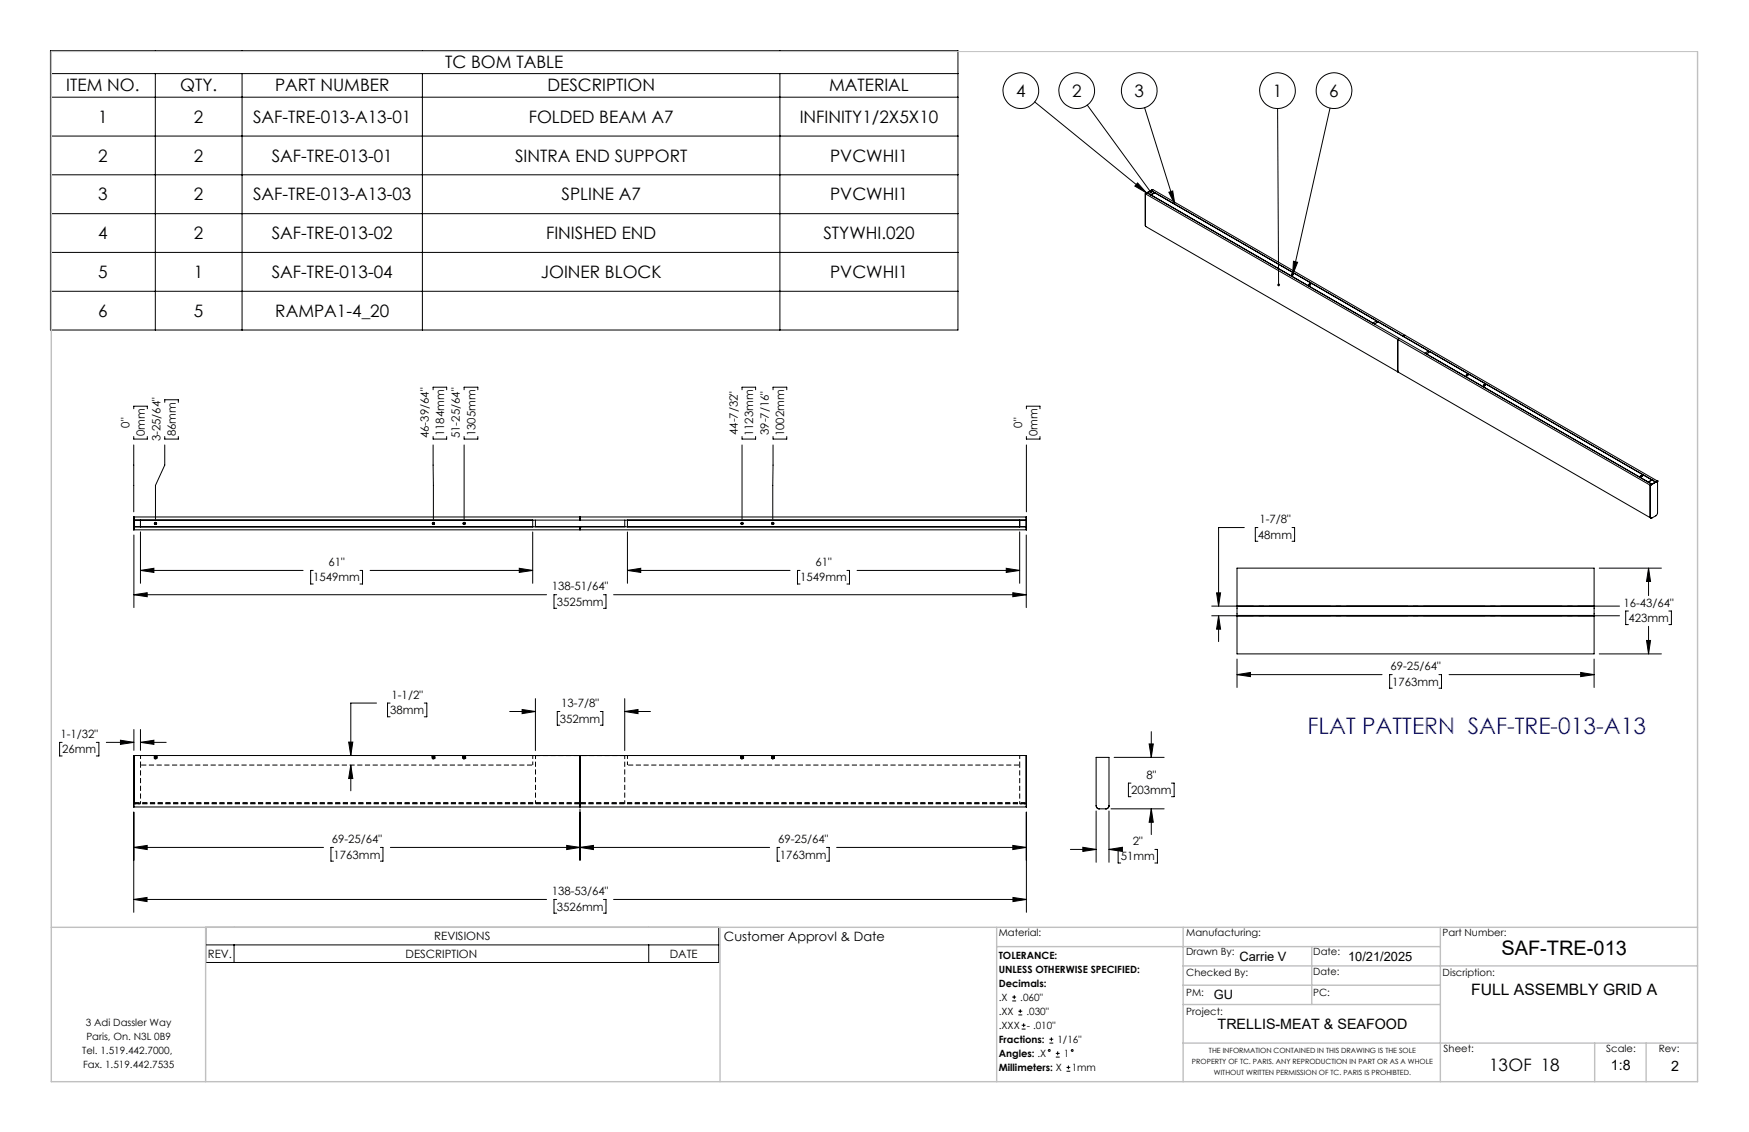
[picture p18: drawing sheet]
<svg xmlns="http://www.w3.org/2000/svg" width="432mm" height="279mm" viewBox="0 0 432 279" stroke-linecap="round" stroke-linejoin="round" font-family="sans-serif">
<defs><g id="words">
<text font-size="5.6" fill="#00f" x="322.8" y="181.2">FLAT PATTERN SAF-TRE-013-A13</text>
<text font-size="4.9" x="370.7" y="235.8">SAF-TRE-013</text>
<g font-size="4.2">
<text x="109.9" y="16.8">TC BOM TABLE</text>
<text x="16.4" y="22.6">ITEM NO.</text>
<text x="44.5" y="22.6">QTY.</text>
<text x="67.9" y="22.6">PART NUMBER</text>
<text x="135.2" y="22.6">DESCRIPTION</text>
<text x="204.7" y="22.6">MATERIAL</text>
<text x="250.9" y="23.8">4</text>
<text x="264.7" y="23.8">2</text>
<text x="280.1" y="23.8">3</text>
<text x="314.2" y="23.8">1</text>
<text x="328.2" y="23.8">6</text>
<text x="24.2" y="30.3">1</text>
<text x="47.9" y="30.3">2</text>
<text x="62.5" y="30.3">SAF-TRE-013-A13-01</text>
<text x="130.5" y="30.3">FOLDED BEAM A7</text>
<text x="197.4" y="30.3">INFINITY1/2X5X10</text>
<text x="24.2" y="39.9">2</text>
<text x="47.9" y="39.9">2</text>
<text x="67.1" y="39.9">SAF-TRE-013-01</text>
<text x="127.2" y="39.9">SINTRA END SUPPORT</text>
<text x="205" y="39.9">PVCWHI1</text>
<text x="24.2" y="49.4">3</text>
<text x="47.9" y="49.4">2</text>
<text x="62.5" y="49.4">SAF-TRE-013-A13-03</text>
<text x="138.6" y="49.4">SPLINE A7</text>
<text x="205" y="49.4">PVCWHI1</text>
<text x="24.2" y="59">4</text>
<text x="47.9" y="59">2</text>
<text x="67.1" y="59">SAF-TRE-013-02</text>
<text x="134.8" y="59">FINISHED END</text>
<text x="203.3" y="59">STYWHI.020</text>
<text x="24.2" y="68.6">5</text>
<text x="47.9" y="68.6">1</text>
<text x="67.1" y="68.6">SAF-TRE-013-04</text>
<text x="133.5" y="68.6">JOINER BLOCK</text>
<text x="205" y="68.6">PVCWHI1</text>
<text x="24.2" y="78.2">6</text>
<text x="47.9" y="78.2">5</text>
<text x="68" y="78.2">RAMPA1-4_20</text>
<text x="367.6" y="264.2">13OF 18</text>
</g>
<text font-size="3.9" x="363.2" y="245.6">FULL ASSEMBLY GRID A</text>
<g font-size="3.5">
<text x="300.6" y="253.9">TRELLIS-MEAT &amp; SEAFOOD</text>
<text x="397.7" y="264.2">1:8</text>
<text x="412.6" y="264.3">2</text>
</g>
<g font-size="3.2">
<text x="178.7" y="232.3">Customer Approvl &amp; Date</text>
<text x="306" y="237.1">Carrie V</text>
<text x="332.8" y="237.1">10/21/2025</text>
<text x="299.7" y="246.6">GU</text>
</g>
<g font-size="2.8">
<text x="32" y="105.5" transform="rotate(-90 32 105.5)">0&quot;</text>
<text x="35.8" y="107.7" transform="rotate(-90 35.8 107.7)">0mm</text>
<text x="43.4" y="107.7" transform="rotate(-90 43.4 107.7)">86mm</text>
<text x="109.7" y="107.7" transform="rotate(-90 109.7 107.7)">1184mm</text>
<text x="117.4" y="107.7" transform="rotate(-90 117.4 107.7)">1305mm</text>
<text x="182.2" y="107.4" transform="rotate(-90 182.2 107.4)">44-7/32&quot;</text>
<text x="186" y="107.7" transform="rotate(-90 186 107.7)">1123mm</text>
<text x="189.8" y="107.4" transform="rotate(-90 189.8 107.4)">39-7/16&quot;</text>
<text x="193.6" y="107.7" transform="rotate(-90 193.6 107.7)">1002mm</text>
<text x="252.4" y="105.5" transform="rotate(-90 252.4 105.5)">0&quot;</text>
<text x="256.2" y="107.7" transform="rotate(-90 256.2 107.7)">0mm</text>
<text x="39.6" y="108.9" transform="rotate(-90 39.6 108.9)">3-25/64&quot;</text>
<text x="105.9" y="108.2" transform="rotate(-90 105.9 108.2)">46-39/64&quot;</text>
<text x="113.6" y="108.2" transform="rotate(-90 113.6 108.2)">51-25/64&quot;</text>
<text x="310.9" y="129.2">1-7/8&quot;</text>
<text x="310.6" y="133">48mm</text>
<text x="77.3" y="143.5">1549mm</text>
<text x="81.1" y="139.7">61&quot;</text>
<text x="197.6" y="143.5">1549mm</text>
<text x="201.3" y="139.7">61&quot;</text>
<text x="136.2" y="145.7">138-51/64&quot;</text>
<text x="137.4" y="149.5">3525mm</text>
<text x="400.8" y="149.8">16-43/64&quot;</text>
<text x="402" y="153.5">423mm</text>
<text x="343.3" y="165.4">69-25/64&quot;</text>
<text x="96.7" y="172.5">1-1/2&quot;</text>
<text x="343.7" y="169.2">1763mm</text>
<text x="96.3" y="176.3">38mm</text>
<text x="138.2" y="178.4">352mm</text>
<text x="138.6" y="174.6">13-7/8&quot;</text>
<text x="14.9" y="182.2">1-1/32&quot;</text>
<text x="15.4" y="186">26mm</text>
<text x="279.3" y="196">203mm</text>
<text x="283" y="192.2">8&quot;</text>
<text x="81.9" y="208.1">69-25/64&quot;</text>
<text x="192.1" y="208.1">69-25/64&quot;</text>
<text x="279.7" y="208.6">2&quot;</text>
<text x="82.4" y="211.9">1763mm</text>
<text x="192.5" y="211.9">1763mm</text>
<text x="276.7" y="212.4">51mm</text>
<text x="136.2" y="221">138-53/64&quot;</text>
<text x="137.4" y="224.7">3526mm</text>
<text x="107.2" y="232.1">REVISIONS</text>
<text x="51.3" y="236.4">REV.</text>
<text x="100.1" y="236.4">DESCRIPTION</text>
<text x="165.4" y="236.4">DATE</text>
</g>
<g font-size="2.5">
<text x="246.6" y="231">Material:</text>
<text x="292.9" y="231">Manufacturing:</text>
<text x="356.2" y="231.1">Part Number:</text>
<text x="246.6" y="236.6">TOLERANCE:</text>
<text x="292.9" y="235.8">Drawn By:</text>
<text x="324.2" y="235.8">Date:</text>
<text x="246.6" y="240.1">UNLESS OTHERWISE SPECIFIED:</text>
<text x="246.6" y="243.6">Decimals:</text>
<text x="292.9" y="241">Checked By:</text>
<text x="292.9" y="245.7">PM:</text>
<text x="324.2" y="245.7">PC:</text>
<text x="324.2" y="240.7">Date:</text>
<text x="356.2" y="241">Discription:</text>
<text x="246.6" y="247">.X</text>
<text x="246.6" y="250.5">.XX</text>
<text x="251.9" y="247">.060&quot;</text>
<text x="253.4" y="250.5">.030&quot;</text>
<text x="292.9" y="250.6">Project:</text>
<text x="21.2" y="253.2">3 Adi Dassler Way</text>
<text x="21.3" y="256.7">Paris, On. N3L 0B9</text>
<text x="246.6" y="257.4">Fractions:</text>
<text x="246.6" y="254">.XXX</text>
<text x="253.5" y="254">- .010&quot;</text>
<text x="261.1" y="257.4">1/16&quot;</text>
<text x="20.3" y="260.1">Tel. 1.519.442.7000,</text>
<text x="20.5" y="263.6">Fax. 1.519.442.7535</text>
<text x="246.6" y="260.9">Angles: .X</text>
<text x="262.6" y="260.9">1</text>
<text x="356.4" y="259.7">Sheet:</text>
<text x="396.6" y="259.7">Scale:</text>
<text x="409.5" y="259.7">Rev:</text>
<text x="246.6" y="264.4">Millimeters: X</text>
<text x="264.6" y="264.4">1mm</text>
</g>
<g font-size="1.8">
<text x="294.3" y="262.7">PROPERTY OF TC. PARIS. ANY REPRODUCTION IN PART OR AS A WHOLE</text>
<text x="298.5" y="259.9">THE INFORMATION CONTAINED IN THIS DRAWING IS THE SOLE</text>
<text x="299.7" y="265.4">WITHOUT WRITTEN PERMISSION OF TC. PARIS IS PROHIBTED.</text>
</g>
</g></defs>
<g fill="none" stroke="#000" stroke-width=".25">
<path d="M12.5 12.5h224v69h-224zM12.5 18.2h224M38.3 18.2v63.3M59.8 18.2v63.3M104.3 18.2v63.3M192.5 18.2v63.3M12.5 24h224M12.5 33.6h224M255.4 25.2l27.7 22.4M268.4 25.9l15.7 21.5M282.6 26.6l7.5 23.8M315.4 26.8l.3 43.5"/>
<path d="M328.4 26.7l-9.3 41.1M12.5 43.1h224M12.5 52.7h224M280.8 45.2l2.3 2.4-2.9-1.7zM282.8 47.8v8M282.8 47.8h.1M282.8 47.8l.1 8.1 62.3 36M282.8 47.8l124.6 72M283.2 47.6l124.6 71.9M283.2 47.6l-.4 .2M283.2 47.6l.9-.6 1 .6-1 .5zM284.2 48.1h.1"/>
<path d="M284.2 47l124.6 72M284.2 47v.1M284.6 46.8l124.6 71.9M284.6 46.8l-.4 .2M284.6 46.8l-1.8 1M285.1 47.6l-.9 .5M288.6 47.4l.9-.3 .6 3.3zM12.5 62.3h224M12.5 71.9h224M319.2 67.7l-.1 .1M319.2 67.7h-.3l.2 .1M319.3 64.5l1.1 .2-1.3 3.1z"/>
<path d="M323.2 70.1h.1a.2 .2 0 0 1 .3 0 .2 .2 0 0 1-.1 .3 .2 .2 0 0 1-.3-.1zM338.9 79.7h.1M339.9 79.7v-.5l-1 .5M340.2 79.4l-.9 .6M40.7 99.3v-.6h3.3v.6M106.9 96.2v-.6h3.4v.6M114.6 96.2v-.6h3.4v.6M183.2 96.2v-.6h3.3v.6M190.9 96.2v-.6h3.3v.6M345.2 91.9l62.3 35.9M345.5 83.5l-.4 .3v7.8l.1 .3M346.5 83h.1"/>
<path d="M346.9 82.8l-.4 .2M352.7 87.1v-.5l-.9 .6M353.1 86.8l-1 .6M362 92.5h.3l.1 .2h-.3zM362 92.6h.4l-.3 .1zM33 100.9v-.6h3.4v.6M33 107.7v.7h3.4v-.7M33 109.8v16.5M40.7 107.7v.7h3.3v-.7M40.7 109.8v5l-2.3 5v8.4M106.9 107.7v.7h3.4v-.7M106.9 109.8l.1 18.4"/>
<path d="M114.6 107.7v.7h3.4v-.7M114.6 109.8v18.4M183.2 107.7v.7h3.3v-.7M183.2 109.8v18.4M190.9 107.7v.7h3.3v-.7M190.9 109.8l-.1 18.4M253.4 100.9v-.6h3.4v.6M253.4 107.7v.7h3.4v-.7M253.4 109.8v16.5M407.4 119.8h.1M407.4 119.8v7.8M407.8 118.5h.1"/>
<path d="M407.8 118.5l-.9 .5 .9 .5M407.8 119.5l-.4 .3M408.8 119l-1 .5M409.2 118.7h.1M409.2 118.7v8.1l-.4 .5-1.1 .6-.2-.1-.1-.2M409.2 118.7l-.4 .3M409.2 118.7l-1.8 1.1M33 127.6h220.4v3.2h-220.4zM33.1 128.4h220.3M33.1 130h220.3M33.1 127.6v3.2M33.1 132v18"/>
<path d="M33.1 130h1.6M34.7 128.4v1.6M34.7 131.3v12.7M131.5 128.4v1.6M131.5 131.3v12.7M132.2 128.4v1.6h22v-1.6M143.2 130h.1M143.2 127.6v.8M143.2 130v.8M154.9 128.4v1.6M154.9 131.3v12.7M251.7 128.4v1.6"/>
<path d="M251.7 131.3v12.7M251.7 130h1.7M253.4 127.6v3.2M253.4 132v18M307.2 130.2h-6.4v19.4M310.6 130.2h-.7v3.4h.7M319 130.2h.6v3.4h-.6M407.4 127.6l.2 .3M407.4 127.6l.2 .2M407.6 127.8h.1M33.1 146.8l3.2-.5v1zM33.1 146.8h101.8"/>
<path d="M34.7 140.8l3.3-.5v1zM34.7 140.8h40.1M77.3 140.8h-.6v3.3h.6M88.9 140.8h.6v3.3h-.6M91.4 140.8h40.1M128.2 140.3l3.3 .5-3.3 .5zM137.4 146.8h-.6v3.3h.6M149 146.8h.6v3.3h-.6M151.5 146.8h101.9M154.9 140.8l3.3-.5v1zM154.9 140.8h40.2M197.5 140.8h-.6v3.3h.6"/>
<path d="M209.1 140.8h.6v3.3h-.6M211.6 140.8h40.1M248.4 140.3l3.3 .5-3.3 .5zM250 146.3l3.4 .5-3.4 .5zM300.4 146.3h.9l-.5 3.3zM300.8 152l.5 3.3h-.9zM300.8 152v6.4M305.4 140.2h88.2v21.2h-88.2zM305.4 152.1h88.2M305.4 149.5h88.2M305.4 151.9h88.2M305.4 149.7h88.2"/>
<path d="M394.8 140.2h15.4M402 150.8h-.6v3.4h.6M406.5 158.1h1l-.5 3.3zM407 140.2l.5 3.3h-1zM407 140.2v6.8M407 154.6v6.8M412 150.8h.6v3.4h-.6M93 173.5h-6.4v13M96.3 173.5h-.6v3.4h.6M104.7 173.5h.7v3.4h-.7M125.8 175.6h6.4M128.9 175.1l3.3 .5-3.3 .5z"/>
<path d="M132.2 172.4v12.8M138.2 175.6h-.6v3.4h.6M148.2 175.6h.6v3.4h-.6M154.2 175.6l3.3-.5v1zM154.2 172.4v12.8M154.2 175.6h6.4M305.4 166.5l3.3-.5v1zM305.4 162.7v7M305.4 166.5h35.8M343.7 166.5h-.6v3.4h.6M355.2 166.5h.7v3.4h-.7M357.8 166.5h35.8"/>
<path d="M390.2 166l3.4 .5-3.4 .5zM393.6 162.7v7M394.8 161.4h15.4M15.3 183.2h-.6v3.4h.6M23.8 183.2h.6v3.4h-.6M26.2 183.2h6.9M29.7 182.7l3.4 .5-3.4 .5zM33 186.5h220.4v12.7h-220.4zM33.1 186.5v12.7M33.1 180.1v5.1M34.7 183.2l3.3-.5v1zM34.7 180.1v5.1"/>
<path d="M34.7 183.2h6.3M86.1 183.2h1l-.5 3.3zM86.6 188.8l.5 3.4h-1zM86.6 188.8v6.4M143.2 186.5v12.7M143.2 199.7v12.6M253.4 186.5v12.7M270.6 198.9l.1 .1a.73 .73 0 0 0 .7 .6M270.6 186.9h3.2v12.1l-.5 .6h-1.9a.78 .78 0 0 1-.8-.7zM273.8 198.9v.1a.79 .79 0 0 1-.8 .6M274.3 199.6h13.1M275.1 186.9h12.3"/>
<path d="M279.2 193.3h-.6v3.3h.6M283.7 183.6h1l-.5 3.3zM284.2 199.6l.5 3.4h-1zM284.2 180.6v6.3M284.2 199.6v6.4M289.2 193.3h.7v3.3h-.7M33 200.4v24.8M33.1 209.2l3.2-.5v1zM33.1 200.4v11.9M33.1 209.2h46.8M82.3 209.2h-.6v3.3h.6M93.9 209.2h.6v3.3h-.6"/>
<path d="M96.4 209.2h93.6M139.9 208.7l3.3 .5-3.3 .5zM143.2 209.2l3.3-.5v1zM192.5 209.2h-.6v3.3h.6M204 209.2h.7v3.3h-.7M206.6 209.2h46.8M250 208.7l3.4 .5-3.4 .5zM253.4 200.4v11.9M253.4 200.4v24.8M264.3 209.7h6.3M267.3 209.1l3.3 .6-3.3 .4zM270.6 200.2v12.6"/>
<path d="M273.8 209.7l3.3-.6v1zM273.8 200.2v12.6M273.8 209.7h.4M276.7 209.7h-.7v3.3h.7M285.1 209.7h.7v3.3h-.7M33 222l3.3-.5v1zM33 222h101.9M50.8 228.9h126.6v8.7h-126.6zM50.8 233.2h126.6M57.8 233.2v4.4M137.4 222h-.6v3.4h.6M149 222h.6v3.4h-.6"/>
<path d="M151.5 222h101.9M160.2 233.2v4.4M250.1 221.5l3.3 .5-3.3 .5zM249.9 247.1h1M249.9 246.1h1M250.4 245.6v1M251.4 250.5h1M251.4 249.6h1M251.9 249.1v.9M252.2 254h1M252.2 253h1M252.7 252.6v.9"/>
<path d="M259.1 257.5h.9M259.1 256.5h.9M259.6 256v1M260.7 260h.9M261.1 259.5v1M260.7 260.9h.9M263.3 264.4h.9M263.3 263.5h.9M263.8 263v.9"/>
<circle cx="252" cy="22.4" r="4.4"/>
<circle cx="265.8" cy="22.4" r="4.4"/>
<circle cx="281.3" cy="22.4" r="4.4"/>
<circle cx="315.4" cy="22.4" r="4.4"/>
<circle cx="329.3" cy="22.4" r="4.4"/>
<circle cx="319.1" cy="67.7" r=".18"/>
<circle cx="323.3" cy="70.2" r=".13"/>
<circle cx="366.5" cy="95.1" r=".2"/>
<circle cx="366.5" cy="95.1" r=".13"/>
<circle cx="405.3" cy="117.5" r=".2"/>
<circle cx="405.3" cy="117.5" r=".14"/>
<circle cx="38.4" cy="129.2" r=".29"/>
<circle cx="38.4" cy="129.2" r=".23"/>
<circle cx="107" cy="129.2" r=".28"/>
<circle cx="107" cy="129.2" r=".21"/>
<circle cx="114.6" cy="129.2" r=".22"/>
<circle cx="114.6" cy="129.2" r=".29"/>
<circle cx="183.2" cy="129.2" r=".22"/>
<circle cx="183.2" cy="129.2" r=".28"/>
<circle cx="190.8" cy="129.2" r=".29"/>
<circle cx="190.8" cy="129.2" r=".23"/>
<circle cx="259.1" cy="259.3" r=".23"/>
<circle cx="264.7" cy="259.3" r=".23"/>
</g>
<g fill="none" stroke="#000" stroke-width=".25" stroke-dasharray="1.3 .6" stroke-dashoffset=".4" stroke-linecap="butt">
<path d="M34.7 186.5v2.3M38.1 186.5l.1 .8M38.2 186.9h.4h-.4M38.6 187.3l.1-.8M106.7 186.5l.1 .8M106.8 186.9h.4h-.4M106.8 187.1h.4l-.4 .1M107.3 187.3v-.8M114.3 186.5l.1 .8M114.4 186.9h.4h-.4M114.4 187.1h.4l-.4 .1M114.8 187.3l.1-.8"/>
<path d="M131.5 186.5v2.3M132.2 198.4v-11.9M154.2 186.5v11.9M154.9 186.5v2.3M182.9 186.5l.1 .8M183 186.9h.4h-.4M183.5 187.3v-.8M190.5 186.5l.1 .8M190.6 186.9h.4h-.4M191 187.3l.1-.8M251.7 186.5v2.3"/>
</g>
<path d="M33.1 198.1h110.1M33.1 198.4h110.1M34.7 188.8h96.8M143.2 198.3h-110.1M143.2 198.1h110.2M143.2 198.4h110.2M154.9 188.8h96.8M253.4 198.3h-110.2" fill="none" stroke="#000" stroke-width=".25" stroke-dasharray="1.3 .6" stroke-dashoffset="-.2" stroke-linecap="butt"/>
<path d="M132.2 186.5h22" fill="none" stroke="#000" stroke-width=".25" stroke-dasharray="1.3 .6" stroke-dashoffset=".1" stroke-linecap="butt"/>
<g fill="none" stroke="#000" stroke-width=".25" stroke-dasharray="1.3 .6" stroke-linecap="butt">
<path d="M38 186.6h.1M38 186.6h.3M38 186.6l.1-.1M38 186.7h.1M38 186.7h.3M38.1 186.8h.1M38.1 186.8l.3 .1M38.1 186.8l.1 .1M38.1 187h.1M38.1 187l.1-.1M38.1 187.1h.1M38.1 187h.3"/>
<path d="M38.1 187.1h.3M38.1 186.5l-.1 .1M38.1 186.5h.2M38.1 186.5v.1M38.1 186.6h.2M38.1 186.6h-.1M38.1 186.6l-.1 .1M38.1 186.6v.1M38.1 186.7h.2M38.1 186.7h-.1M38.1 186.8h.3M38.2 186.8h-.1"/>
<path d="M38.2 186.9h.2M38.2 186.9v-.1M38.2 186.9l-.1-.1M38.2 186.9l-.1 .1M38.2 186.9v.1M38.2 187h.2M38.2 187v-.1M38.2 187h-.1M38.2 187l-.1 .1M38.2 187v.1M38.2 187.1h-.1M38.2 187.3h.2"/>
<path d="M38.2 187.1h.2M38.2 186.5v.2M38.2 186.8v.1M38.2 187.2v.1M38.2 187.2h.4M38.2 187.1h.4M38.2 187h.4M38.2 186.9l.4 .1M38.2 186.8l.4 .1M38.2 186.8h.4M38.2 186.7h.4M38.2 187.2h.1"/>
<path d="M38.2 187h.1M38.2 187.1h.1M38.2 186.9l.1 .1M38.2 186.9h.1M38.2 186.7h.1M38.2 186.8h.1M38.2 187.2l.2 .1M38.2 186.5h.1M38.2 186.7v-.2M38.2 187l.4 .1M38.2 187.3l.4-.1h-.2M38.3 187v.1"/>
<path d="M38.3 187.2l.1 .1M38.3 187.2h.1M38.3 187h-.1M38.3 187.1l-.1 .1M38.3 186.7l-.1 .1M38.3 187.2h-.1M38.3 186.9h-.1M38.3 187.1h-.1M38.3 186.7h.1M38.3 186.5h.1M38.3 186.7v-.2M38.3 186.5l-.3 .1"/>
<path d="M38.3 186.5v.1M38.3 186.6h-.2M38.3 186.6v.1M38.3 186.7h-.3M38.3 186.7h-.2M38.4 186.8h-.3M38.4 186.8v.1M38.4 186.8h-.2M38.4 186.9v.1M38.4 186.9l-.3 .1M38.4 187h-.2M38.4 187v.1"/>
<path d="M38.4 187.1h-.3M38.4 187.1h-.2M38.4 186.5v.2M38.4 187.3h-.2M38.4 187.3h.2M38.4 186.7v-.2M38.4 186.7h-.2h.3M38.4 187.2h-.1M38.4 187.1h-.1l.3 .1h-.2M38.4 187h-.1l.3 .1h-.2M38.4 186.9l-.1 .1h.3h-.2M38.4 186.9h-.1h.3h-.2"/>
<path d="M38.4 186.8h-.1h.3l-.2 .1M38.4 186.7h-.1l.3 .1h-.2M38.4 186.7h.1M38.4 186.8h.2l-.3-.1h.1M38.4 186.9h.2l-.3-.1h.1M38.4 187l.2-.1h-.3h.1M38.4 187h.2h-.3h.1M38.4 187.1h.2h-.3l.1-.1M38.4 187.2h.2l-.3-.1h.1M38.4 186.7h-.2M38.4 186.7h.2M38.4 186.5h.2"/>
<path d="M38.5 187.1l.1 .1M38.5 187.1h.2M38.5 187.1v-.1M38.5 187h.2M38.5 186.9h.2M38.5 186.9v-.1M38.5 186.9h.3M38.5 186.8v-.1M38.5 186.8h.2M38.5 186.7h.2M38.5 186.7l.3 .1M38.5 186.7v-.1"/>
<path d="M38.5 186.6h.2M38.5 186.6h.3M38.5 186.5h.2M38.6 186.5v.2M38.6 186.8v-.1M38.6 187.2v-.1M38.6 186.9v-.1M38.6 187.1v.1M38.6 187h-.4M38.6 186.8l-.4 .1M38.6 187.1l-.4 .1M38.6 186.7l-.4 .1"/>
<path d="M38.6 187.1h-.3M38.6 187.2l-.4 .1M38.6 186.7v-.2M38.6 187.2h-.4M38.6 187l-.4 .1M38.6 186.9h-.4M38.6 186.8h-.4M38.6 187v-.1M38.6 186.7h-.2M38.6 186.7h-.4M38.6 187.1v-.1M38.6 187.3v-.1"/>
<path d="M38.6 187.2h.1M38.6 187.1h-.1M38.6 187.2l.1-.1M38.6 187.1l.1-.1M38.6 187.1l.1 .1M38.7 186.9h.1M38.7 187l-.1 .1M38.7 187h-.2M38.7 186.9h-.2M38.7 186.9v-.1M38.7 186.8h.1M38.7 186.8h-.2"/>
<path d="M38.7 186.7l.1 .1M38.7 186.7v.1M38.7 186.7l.1-.1M38.7 186.7h-.2M38.7 186.6h.1M38.7 186.6v.1M38.7 186.6h-.2M38.7 186.5h.1M38.7 186.5h-.2M38.7 187.2h-.1M38.7 187.1h-.1M38.8 186.9h-.1"/>
<path d="M38.8 186.9l-.1-.1M38.8 186.8h-.3M38.8 186.8h-.1M38.8 186.8l-.1-.1M38.8 186.6l-.3 .1M38.8 186.6l-.1 .1M38.8 186.6h-.1M38.8 186.5h-.3M38.8 186.5h-.1M106.6 186.6h.1M106.6 186.6h.4M106.6 186.6l.1-.1"/>
<path d="M106.7 186.6h.1M106.7 186.7h.1M106.7 186.7h.3M106.7 186.8h.1M106.7 186.8l.3 .1M106.7 186.8l.1 .1M106.7 187h.1M106.7 187l.1-.1M106.7 187.1h.1M106.7 187h.3M106.7 187.1h.3M106.7 186.5l-.1 .1"/>
<path d="M106.7 186.5h.3M106.7 186.5v.1M106.7 186.6h.3M106.7 186.6h-.1M106.8 186.6l-.1 .1M106.8 186.6h.2M106.8 186.6v.1M106.8 186.7h.2M106.8 186.7h-.1M106.8 186.8h-.1M106.8 186.8h.2M106.8 186.9h.2"/>
<path d="M106.8 186.9v-.1M106.8 186.9l-.1-.1M106.8 186.9l-.1 .1M106.8 186.9v.1M106.8 187h.2M106.8 187v-.1M106.8 187h-.1M106.8 187l-.1 .1M106.8 187v.1M106.8 187.1h-.1M106.8 187.3h.2M106.8 187.1h.2"/>
<path d="M106.8 186.5v.2M106.8 186.8v.1M106.8 187.2v.1M106.8 187.2h.4M106.8 187.1h.4M106.8 187h.4M106.8 186.9l.4 .1M106.8 186.8l.4 .1M106.8 186.8h.4M106.8 186.7h.4M106.8 187.2h.1M106.8 187h.1"/>
<path d="M106.8 186.9h.1M106.8 187.1h.1M106.8 186.9l.1 .1M106.8 186.8h.1M106.8 186.7h.1M106.8 187.2l.2 .1M106.8 186.5h.1M106.8 186.7v-.2M106.8 187l.4 .1M106.8 187.3l.4-.1h-.2M106.9 187v.1M106.9 187.2l.1 .1"/>
<path d="M106.9 187.2h.1M106.9 187h-.1M106.9 187.1l-.1 .1M106.9 186.7l-.1 .1M106.9 187.2h-.1M106.9 186.9h-.1M106.9 187.1h-.1M106.9 186.7h.1M106.9 186.5h.1M106.9 186.7v-.2M107 186.5l-.4 .1M107 186.5v.1"/>
<path d="M107 186.6h-.3M107 186.6v.1M107 186.7h-.3M107 186.7h-.2M107 186.8h-.3M107 186.8v.1M107 186.8h-.2M107 186.9v.1M107 186.9l-.3 .1M107 187h-.2M107 187v.1M107 187.1h-.3"/>
<path d="M107 187.1h-.2M107 186.5v.2M107 187.3h-.2M107 187.3h.3M107 186.7h.1M107 186.5h.1M107 186.7v-.2M107 186.7h-.2h.3M107 187.2h-.1M107 187.1h-.1l.3 .1h-.2M107 187h-.1l.3 .1h-.2M107 186.9l-.1 .1h.3h-.2"/>
<path d="M107 186.9h-.1h.3h-.2M107 186.8h-.1h.3l-.2 .1M107 186.7h-.1l.3 .1h-.2M107 186.8h.2l-.3-.1h.1M107 186.9h.2l-.3-.1h.1M107 187l.2-.1h-.3h.1M107 187h.2h-.3h.1M107 187.1h.2h-.3l.1-.1M107 187.2h.2l-.3-.1h.1M107 186.7h.2M107.1 186.7h.1M107.1 186.5h.1"/>
<path d="M107.1 186.7v-.2M107.1 187.1l.2 .1M107.1 187.1h.3M107.1 187.1v-.1M107.1 187h.2M107.1 187h.3M107.1 186.9h.2M107.1 186.9v-.1M107.1 186.9h.3M107.1 186.8v-.1M107.1 186.8h.2M107.1 186.7h.2"/>
<path d="M107.1 186.7l.3 .1M107.1 186.7v-.1M107.1 186.6h.2M107.1 186.6h.3M107.1 186.5h.2M107.2 186.5v.2M107.2 186.8v-.1M107.2 187.2v-.1M107.2 186.9v-.1M107.2 187.1h.1M107.2 187.1v.1M107.2 186.8l-.4 .1"/>
<path d="M107.2 187h-.4M107.2 186.7l-.4 .1M107.2 187.1h-.3M107.2 187.2l-.4 .1M107.2 186.7v-.2M107.2 187.2h-.4M107.2 187.1l-.4 .1M107.2 187l-.4 .1M107.2 186.9h-.4M107.2 186.8h-.4M107.2 187v-.1M107.2 186.7h-.2"/>
<path d="M107.2 186.7h-.4M107.2 187.1v-.1M107.2 187.3v-.1M107.2 187.2h.1M107.3 187.1h-.2M107.3 187.2l.1-.1M107.3 187.1l.1-.1M107.3 187.1v.1M107.3 187.1l.1 .1M107.3 186.9h.1M107.3 187h.1M107.3 187v.1"/>
<path d="M107.3 187h-.2M107.3 186.9h-.2M107.3 186.9v-.1M107.3 186.8h.1M107.3 186.8h-.2M107.3 186.7l.1 .1M107.3 186.7v.1M107.3 186.7l.1-.1M107.3 186.7h-.2M107.3 186.6h.1M107.3 186.6v.1M107.3 186.6h-.2"/>
<path d="M107.3 186.5h.1M107.3 186.5h-.2M107.3 187.2h-.1M107.4 187.1h-.1M107.4 187.2h-.1M107.4 187h-.3M107.4 187h-.1M107.4 187l-.1 .1M107.4 186.9h-.3M107.4 186.9h-.1M107.4 186.9l-.1-.1M107.4 186.8h-.3"/>
<path d="M107.4 186.8h-.1M107.4 186.8l-.1-.1M107.4 186.6l-.3 .1M107.4 186.6l-.1 .1M107.4 186.6h-.1M107.4 186.5h-.3M107.4 186.5h-.1M114.2 186.6h.1M114.2 186.6h.3M114.2 186.6l.1-.1M114.2 186.7h.1M114.2 186.7h.3"/>
<path d="M114.3 186.8h.1M114.3 186.8l.3 .1M114.3 186.8l.1 .1M114.3 187h.1M114.3 187l.1-.1M114.3 187.1h.1M114.3 187h.3M114.3 187.1h.3M114.3 186.5l-.1 .1M114.3 186.5h.2M114.3 186.5v.1M114.3 186.6h.2"/>
<path d="M114.3 186.6h-.1M114.3 186.6l-.1 .1M114.3 186.6v.1M114.3 186.7h.2M114.3 186.7h-.1M114.3 186.8h.3M114.4 186.8h-.1M114.4 186.9h.2M114.4 186.9v-.1M114.4 186.9l-.1-.1M114.4 186.9l-.1 .1M114.4 186.9v.1"/>
<path d="M114.4 187h.2M114.4 187v-.1M114.4 187h-.1M114.4 187l-.1 .1M114.4 187v.1M114.4 187.1h-.1M114.4 187.3h.2M114.4 187.1h.2M114.4 186.5v.2M114.4 186.8v.1M114.4 187.2v.1M114.4 187.2h.4"/>
<path d="M114.4 187h.4M114.4 186.9l.4 .1M114.4 186.8l.4 .1M114.4 186.8h.4M114.4 186.7h.4M114.4 187.2h.1M114.4 187.1h.1M114.4 187h.1M114.4 186.9l.1 .1M114.4 186.9h.1M114.4 186.7h.1M114.4 186.8h.1"/>
<path d="M114.4 187.2l.2 .1M114.4 186.5h.1M114.4 186.7v-.2M114.4 187.3l.4-.1h-.2M114.4 187.1h.4M114.5 187v.1M114.5 187.2l.1 .1M114.5 187.2h.1M114.5 187h-.1M114.5 187.1l-.1 .1M114.5 186.7l-.1 .1M114.5 187.2h-.1"/>
<path d="M114.5 186.9h-.1M114.5 187.1h-.1M114.5 186.7h.1M114.5 186.5h.1M114.5 186.7v-.2M114.5 186.5l-.3 .1M114.5 186.5v.1M114.5 186.6h-.2M114.5 186.6v.1M114.5 186.7h-.3M114.5 186.7h-.2M114.6 186.8h-.3"/>
<path d="M114.6 186.8v.1M114.6 186.8h-.2M114.6 186.9v.1M114.6 186.9l-.3 .1M114.6 187h-.2M114.6 187v.1M114.6 187.1h-.3M114.6 187.1h-.2M114.6 186.5v.2M114.6 187.3h-.2M114.6 187.3h.2M114.6 186.7v-.2"/>
<path d="M114.6 186.7h-.2h.3M114.6 187.2h-.1M114.6 187.1h-.1l.3 .1h-.2M114.6 187h-.1l.3 .1h-.2M114.6 186.9l-.1 .1h.3h-.2M114.6 186.9h-.1h.3h-.2M114.6 186.8h-.1h.3l-.2 .1M114.6 186.7h-.1l.3 .1h-.2M114.6 186.7h.1M114.6 186.8h.2l-.3-.1h.1M114.6 186.9h.2l-.3-.1h.1M114.6 187l.2-.1h-.3h.1"/>
<path d="M114.6 187h.2h-.3h.1M114.6 187.1h.2h-.3l.1-.1M114.6 187.2h.2l-.3-.1h.1M114.6 186.7h-.2M114.6 186.7h.2M114.6 186.5h.2M114.7 187.1l.1 .1M114.7 187.1h.2M114.7 187.1v-.1M114.7 187h.2M114.7 186.9h.2M114.7 186.9v-.1"/>
<path d="M114.7 186.9h.3M114.7 186.8v-.1M114.7 186.8h.2M114.7 186.7h.2M114.7 186.7l.3 .1M114.7 186.7v-.1M114.7 186.6h.2M114.7 186.6h.3M114.7 186.5h.2M114.8 186.5v.2M114.8 186.8v-.1M114.8 187.2v-.1"/>
<path d="M114.8 186.9v-.1M114.8 187.1v.1M114.8 186.7l-.4 .1M114.8 186.8l-.4 .1M114.8 187h-.4M114.8 187.2l-.4 .1M114.8 186.7v-.2M114.8 187.2h-.4M114.8 187.1l-.4 .1M114.8 187l-.4 .1M114.8 186.9h-.4M114.8 186.8h-.4"/>
<path d="M114.8 187v-.1M114.8 186.7h-.2M114.8 186.7h-.4M114.8 187.1v-.1M114.8 187.3v-.1M114.8 187.2h.1M114.8 187.1h-.1M114.8 187.2l.1-.1M114.8 187.1l.1-.1M114.8 187.1l.1 .1M114.9 186.9h.1M114.9 187l-.1 .1"/>
<path d="M114.9 187h-.2M114.9 186.9h-.2M114.9 186.9v-.1M114.9 186.8h.1M114.9 186.8h-.2M114.9 186.7l.1 .1M114.9 186.7v.1M114.9 186.7l.1-.1M114.9 186.7h-.2M114.9 186.6h.1M114.9 186.6v.1M114.9 186.6h-.2"/>
<path d="M114.9 186.5h.1M114.9 186.5h-.2M114.9 187.2h-.1M114.9 187.1h-.1M115 186.9h-.1M115 186.9l-.1-.1M115 186.8h-.3M115 186.8h-.1M115 186.8l-.1-.1M115 186.6l-.3 .1M115 186.6l-.1 .1M115 186.6h-.1"/>
<path d="M115 186.5h-.3M115 186.5h-.1M182.8 186.6h.1M182.8 186.6h.4M182.8 186.6l.1-.1M182.9 186.6h.1M182.9 186.7h.1M182.9 186.7h.3M182.9 186.8h.1M182.9 186.8l.3 .1M182.9 186.8l.1 .1M182.9 187h.1"/>
<path d="M182.9 187l.1-.1M182.9 187.1h.1M182.9 187h.3M182.9 187.1h.3M182.9 186.5l-.1 .1M182.9 186.5h.3M182.9 186.5v.1M182.9 186.6h.3M182.9 186.6h-.1M183 186.6l-.1 .1M183 186.6h.2M183 186.6v.1"/>
<path d="M183 186.7h.2M183 186.7h-.1M183 186.8h-.1M183 186.8h.2M183 186.9h.2M183 186.9v-.1M183 186.9l-.1-.1M183 186.9l-.1 .1M183 186.9v.1M183 187h.2M183 187v-.1M183 187h-.1"/>
<path d="M183 187l-.1 .1M183 187v.1M183 187.1h-.1M183 187.3h.2M183 187.1h.2M183 186.5v.2M183 186.8v.1M183 187.2v.1M183 187.2h.4M183 187.1h.4M183 187h.4M183 186.9l.4 .1"/>
<path d="M183 186.8l.4 .1M183 186.8h.4M183 186.7h.4M183 187.2h.1M183 187.1h.1M183 187h.1M183 186.9l.1 .1M183 186.9h.1M183 186.8h.1M183 186.7h.1M183 187.2l.2 .1M183 186.5h.1"/>
<path d="M183 186.7v-.2M183 187l.4 .1M183 187.3l.4-.1h-.2M183.1 187v.1M183.1 187.2l.1 .1M183.1 187.2h.1M183.1 187h-.1M183.1 187.1l-.1 .1M183.1 186.7l-.1 .1M183.1 187.2h-.1M183.1 186.9h-.1M183.1 187.1h-.1"/>
<path d="M183.1 186.7h.1M183.1 186.5h.1M183.1 186.7v-.2M183.2 186.5l-.4 .1M183.2 186.5v.1M183.2 186.6h-.3M183.2 186.6v.1M183.2 186.7h-.3M183.2 186.7h-.2M183.2 186.8h-.3M183.2 186.8v.1M183.2 186.8h-.2"/>
<path d="M183.2 186.9v.1M183.2 186.9l-.3 .1M183.2 187h-.2M183.2 187v.1M183.2 187.1h-.3M183.2 187.1h-.2M183.2 186.5v.2M183.2 187.3h-.2M183.2 187.3h.3M183.2 186.7h.1M183.2 186.7v-.2M183.2 186.5h.1"/>
<path d="M183.2 186.7h-.2h.3M183.2 187.2h-.1M183.2 187.1h-.1l.3 .1h-.2M183.2 187h-.1l.3 .1h-.2M183.2 186.9l-.1 .1h.3h-.2M183.2 186.9h-.1h.3h-.2M183.2 186.8h-.1h.3l-.2 .1M183.2 186.7h-.1l.3 .1h-.2M183.2 186.8h.2l-.3-.1h.1M183.2 186.9h.2l-.3-.1h.1M183.2 187l.2-.1h-.3h.1M183.2 187h.2h-.3h.1"/>
<path d="M183.2 187.1h.2h-.3l.1-.1M183.2 187.2h.2l-.3-.1h.1M183.2 186.7h.2M183.3 186.7h.1M183.3 186.5h.1M183.3 186.7v-.2M183.3 187.1l.2 .1M183.3 187.1h.3M183.3 187.1v-.1M183.3 187h.2M183.3 187h.3M183.3 186.9h.2"/>
<path d="M183.3 186.9v-.1M183.3 186.9h.3M183.3 186.8v-.1M183.3 186.8h.2M183.3 186.7h.2M183.3 186.7l.3 .1M183.3 186.7v-.1M183.3 186.6h.2M183.3 186.6h.3M183.3 186.5h.2M183.4 186.5v.2M183.4 187.2v-.1"/>
<path d="M183.4 186.8v-.1M183.4 186.9v-.1M183.4 187.1h.1M183.4 187.1v.1M183.4 187h-.4M183.4 186.7l-.4 .1M183.4 186.8l-.4 .1M183.4 187.1h-.3M183.4 187.1l-.4 .1M183.4 187.2l-.4 .1M183.4 186.7v-.2M183.4 187.2h-.4"/>
<path d="M183.4 187l-.4 .1M183.4 186.9h-.4M183.4 186.8h-.4M183.4 187v-.1M183.4 186.7h-.2M183.4 186.7h-.4M183.4 187.1v-.1M183.4 187.3v-.1M183.4 187.2h.1M183.5 187.1h-.2M183.5 187.2l.1-.1M183.5 187.1l.1-.1"/>
<path d="M183.5 187.1v.1M183.5 187.1l.1 .1M183.5 186.9h.1M183.5 187h.1M183.5 187v.1M183.5 187h-.2M183.5 186.9h-.2M183.5 186.9v-.1M183.5 186.8h.1M183.5 186.8h-.2M183.5 186.7l.1 .1M183.5 186.7v.1"/>
<path d="M183.5 186.7l.1-.1M183.5 186.7h-.2M183.5 186.6h.1M183.5 186.6v.1M183.5 186.6h-.2M183.5 186.5h.1M183.5 186.5h-.2M183.5 187.2h-.1M183.6 187.1h-.1M183.6 187.2h-.1M183.6 187h-.3M183.6 187h-.1"/>
<path d="M183.6 187l-.1 .1M183.6 186.9h-.3M183.6 186.9h-.1M183.6 186.9l-.1-.1M183.6 186.8h-.3M183.6 186.8h-.1M183.6 186.8l-.1-.1M183.6 186.6l-.3 .1M183.6 186.6l-.1 .1M183.6 186.6h-.1M183.6 186.5h-.3M183.6 186.5h-.1"/>
<path d="M190.4 186.6h.1M190.4 186.6h.3M190.4 186.6l.1-.1M190.4 186.7h.1M190.4 186.7h.3M190.5 186.8h.1M190.5 186.8l.3 .1M190.5 186.8l.1 .1M190.5 187h.1M190.5 187l.1-.1M190.5 187.1h.1M190.5 187h.3"/>
<path d="M190.5 187.1h.3M190.5 186.5l-.1 .1M190.5 186.5h.2M190.5 186.5v.1M190.5 186.6h.2M190.5 186.6h-.1M190.5 186.6l-.1 .1M190.5 186.6v.1M190.5 186.7h.2M190.5 186.7h-.1M190.5 186.8h.3M190.6 186.8h-.1"/>
<path d="M190.6 186.9h.2M190.6 186.9v-.1M190.6 186.9l-.1-.1M190.6 186.9l-.1 .1M190.6 186.9v.1M190.6 187h.2M190.6 187v-.1M190.6 187h-.1M190.6 187l-.1 .1M190.6 187v.1M190.6 187.1h-.1M190.6 187.3h.2"/>
<path d="M190.6 187.1h.2M190.6 186.5v.2M190.6 186.8v.1M190.6 187.2v.1M190.6 187.2h.4M190.6 187.1h.4M190.6 187h.4M190.6 186.9l.4 .1M190.6 186.8l.4 .1M190.6 186.8h.4M190.6 186.7h.4M190.6 187.2h.1"/>
<path d="M190.6 187.1h.1M190.6 187h.1M190.6 186.9l.1 .1M190.6 186.9h.1M190.6 186.8h.1M190.6 186.7h.1M190.6 187.2l.2 .1M190.6 186.5h.1M190.6 186.7v-.2M190.6 187l.4 .1M190.6 187.3l.4-.1h-.2M190.7 187v.1"/>
<path d="M190.7 187.2l.1 .1M190.7 187.2h.1M190.7 187h-.1M190.7 187.1l-.1 .1M190.7 186.7l-.1 .1M190.7 187.2h-.1M190.7 186.9h-.1M190.7 187.1h-.1M190.7 186.7h.1M190.7 186.5h.1M190.7 186.7v-.2M190.7 186.5l-.3 .1"/>
<path d="M190.7 186.5v.1M190.7 186.6h-.2M190.7 186.6v.1M190.7 186.7h-.3M190.7 186.7h-.2M190.8 186.8h-.3M190.8 186.8v.1M190.8 186.8h-.2M190.8 186.9v.1M190.8 186.9l-.3 .1M190.8 187h-.2M190.8 187v.1"/>
<path d="M190.8 187.1h-.3M190.8 187.1h-.2M190.8 186.5v.2M190.8 187.3h-.2M190.8 187.3h.2M190.8 186.7v-.2M190.8 186.7h-.2h.4M190.8 187.2h-.1M190.8 187.1h-.1l.3 .1h-.2M190.8 187h-.1l.3 .1h-.2M190.8 186.9l-.1 .1h.3h-.2M190.8 186.9h-.1h.3h-.2"/>
<path d="M190.8 186.8h-.1h.3l-.2 .1M190.8 186.7h-.1l.3 .1h-.2M190.8 186.7h.1M190.8 186.8h.2l-.3-.1h.1M190.8 186.9h.2l-.3-.1h.1M190.8 187l.2-.1h-.3h.1M190.8 187h.2h-.3h.1M190.8 187.1h.2h-.3l.1-.1M190.8 187.2h.2l-.3-.1h.1M190.8 186.7h-.2M190.8 186.7h.2M190.8 186.5h.2"/>
<path d="M190.9 187.1l.1 .1M190.9 187.1h.2M190.9 187.1v-.1M190.9 187h.2M190.9 186.9h.2M190.9 186.9v-.1M190.9 186.9h.3M190.9 186.8v-.1M190.9 186.8h.2M190.9 186.7h.2M190.9 186.7l.3 .1M190.9 186.7v-.1"/>
<path d="M190.9 186.6h.2M190.9 186.6h.3M190.9 186.5h.2M191 186.5v.2M191 186.8v-.1M191 186.9v-.1M191 187.2v-.1M191 187.1v.1M191 186.7h-.1M191 186.8l-.4 .1M191 187h-.4M191 187.1l-.4 .1"/>
<path d="M191 186.7l-.4 .1M191 187.1h-.3M191 187.2l-.4 .1M191 186.7v-.2M191 187.2h-.4M191 187l-.4 .1M191 186.9h-.4M191 186.8h-.4M191 187v-.1M191 186.7h-.2M191 186.7h-.4M191 187.1v-.1"/>
<path d="M191 187.3v-.1M191 187.2h.1M191 187.1h-.1M191 187.2l.1-.1M191 187.1l.1-.1M191 187.1l.1 .1M191.1 186.9h.1M191.1 187l-.1 .1M191.1 187h-.2M191.1 186.9h-.2M191.1 186.9v-.1M191.1 186.8h.1"/>
<path d="M191.1 186.8h-.2M191.1 186.7l.1 .1M191.1 186.7v.1M191.1 186.7l.1-.1M191.1 186.7h-.2M191.1 186.6h.1M191.1 186.6v.1M191.1 186.6h-.2M191.1 186.5h.1M191.1 186.5h-.2M191.1 187.2h-.1M191.1 187.1h-.1"/>
<path d="M191.2 186.9h-.1M191.2 186.9l-.1-.1M191.2 186.8h-.3M191.2 186.8h-.1M191.2 186.8l-.1-.1M191.2 186.6l-.3 .1M191.2 186.6l-.1 .1M191.2 186.6h-.1M191.2 186.5h-.3M191.2 186.5h-.1"/>
</g>
<path d="M114.4 187l.4 .1h-.3" fill="none" stroke="#000" stroke-width=".25" stroke-dasharray="1.3 .6" stroke-dashoffset=".3" stroke-linecap="butt"/>
<path d="M34.7 188.8v9.6M251.7 188.8v9.6" fill="none" stroke="#000" stroke-width=".25" stroke-dasharray="1.3 .6" stroke-dashoffset=".6" stroke-linecap="butt"/>
<path d="M33.1 198.4h1.6M251.7 198.4h1.7" fill="none" stroke="#000" stroke-width=".25" stroke-dasharray="1.3 .6" stroke-dashoffset=".8" stroke-linecap="butt"/>
<path d="M299.1 149.6h100.8M299.1 152h100.8" fill="none" stroke="#000" stroke-width=".25" stroke-dasharray="15.2 1.3 1.3 1.3" stroke-dashoffset="4.8" stroke-linecap="butt"/>
<path d="M12.7 12.7h406.4" fill="none" stroke="#c0c0c0" stroke-width=".25"/>
<g fill="none" stroke="#c0c0c0" stroke-width=".35">
<path d="M12.7 12.7v254.3h406.4v-254.3M12.7 228.9h406.4M50.8 228.9v38.1M177.8 228.9v38.1M246.1 233.6h109.5M246.1 228.9v38.1M292.1 238.4h127M292.1 228.9v38.1M323.8 233.6v14.3M355.6 228.9v38.1M292.1 257.5h127M292.1 243.2h63.5"/>
<path d="M292.1 247.9h63.5M393.7 257.5v9.5M406.4 257.5v9.5"/>
</g>
<g fill="#000">
<path d="M280.8 45.2l2.3 2.4-2.9-1.7zM288.6 47.4l.9-.3 .6 3.3zM315.4 70.1v.4l.3 .2v-.4v.4a.34 .34 0 0 0 .3-.5 .34 .34 0 0 0-.6-.1zM319.3 64.5l1.1 .2-1.3 3.1zM283.9 47.2l-.1 .5h.5l-.2-.3 .2 .3 .1-.4-.3-.2z"/>
<path d="M33.1 146.8l3.2-.5v1zM250 146.3l3.4 .5-3.4 .5zM128.2 140.3l3.3 .5-3.3 .5zM34.7 140.8l3.3-.5v1zM154.9 140.8l3.3-.5v1zM248.4 140.3l3.3 .5-3.3 .5zM267.3 209.1l3.3 .6-3.3 .4zM273.8 209.7l3.3-.6v1zM283.7 183.6h1l-.5 3.3zM284.2 199.6l.5 3.4h-1zM300.4 146.3h.9l-.5 3.3zM300.8 152l.5 3.3h-.9zM407 140.2l.5 3.3h-1zM406.5 158.1h1l-.5 3.3zM390.2 166l3.4 .5-3.4 .5zM305.4 166.5l3.3-.5v1z"/>
<path d="M33 222l3.3-.5v1zM250.1 221.5l3.3 .5-3.3 .5zM128.9 175.1l3.3 .5-3.3 .5zM154.2 175.6l3.3-.5v1zM86.1 183.2h1l-.5 3.3zM86.6 188.8l.5 3.4h-1zM29.7 182.7l3.4 .5-3.4 .5zM34.7 183.2l3.3-.5v1zM139.9 208.7l3.3 .5-3.3 .5zM33.1 209.2l3.2-.5v1zM143.2 209.2l3.3-.5v1zM250 208.7l3.4 .5-3.4 .5z"/>
</g>
<use href="#words"/>
</svg>
